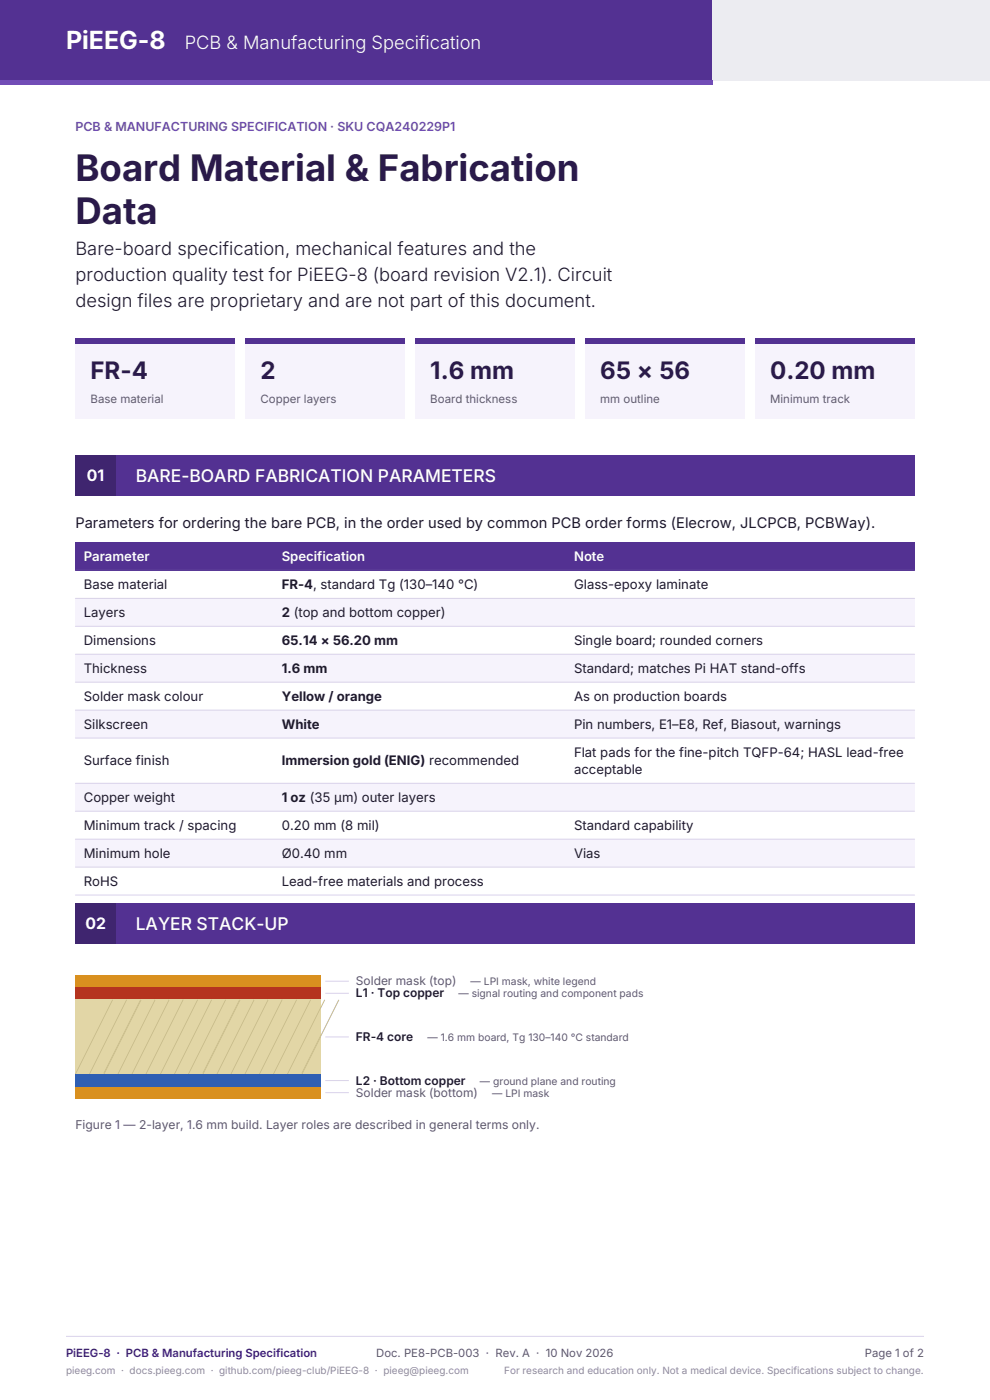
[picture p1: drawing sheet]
<svg xmlns="http://www.w3.org/2000/svg" width="210mm" height="297mm" viewBox="0 0 210 297" stroke-linecap="round" stroke-linejoin="round" font-family="sans-serif">
<defs><g id="words">
<g font-size="7.8" fill="#2a1a4a">
<text x="16" y="38.3">Board Material &amp; Fabrication</text>
<text x="16" y="47.5">Data</text>
</g>
<text font-size="5.3" fill="#fff" x="14" y="10.4">PiEEG-8</text>
<g font-size="5.1" fill="#2a1a4a">
<text x="19.2" y="80.4">FR-4</text>
<text x="55.2" y="80.4">2</text>
<text x="91.3" y="80.4">1.6 mm</text>
<text x="127.3" y="80.4">65 × 56</text>
<text x="163.4" y="80.4">0.20 mm</text>
</g>
<text font-size="3.9" fill="#fff" x="39.2" y="10.4">PCB &amp; Manufacturing Specification</text>
<g font-size="3.9" fill="#1f1b2b">
<text x="16" y="54.2">Bare-board specification, mechanical features and the</text>
<text x="16" y="59.7">production quality test for PiEEG-8 (board revision V2.1). Circuit</text>
<text x="16" y="65.1">design files are proprietary and are not part of this document.</text>
</g>
<g font-size="3.7" fill="#fff">
<text x="28.8" y="102.1">BARE-BOARD FABRICATION PARAMETERS</text>
<text x="28.8" y="197.2">LAYER STACK-UP</text>
</g>
<g font-size="3.4" fill="#fff">
<text x="18.4" y="102">01</text>
<text x="18.1" y="197.1">02</text>
</g>
<text font-size="3.1" fill="#1f1b2b" x="16" y="112">Parameters for ordering the bare PCB, in the order used by common PCB order forms (Elecrow, JLCPCB, PCBWay).</text>
<g font-size="2.8" fill="#fff">
<text x="17.8" y="119">Parameter</text>
<text x="59.8" y="119">Specification</text>
<text x="121.8" y="119">Note</text>
</g>
<g font-size="2.8" fill="#1f1b2b">
<text x="17.8" y="124.9">Base material</text>
<text x="59.8" y="124.9">FR-4, standard Tg (130–140 °C)</text>
<text x="121.8" y="124.9">Glass-epoxy laminate</text>
<text x="17.8" y="130.9">Layers</text>
<text x="59.8" y="130.9">2 (top and bottom copper)</text>
<text x="17.8" y="136.8">Dimensions</text>
<text x="59.8" y="136.8">65.14 × 56.20 mm</text>
<text x="121.8" y="136.8">Single board; rounded corners</text>
<text x="17.8" y="142.7">Thickness</text>
<text x="59.8" y="142.7">1.6 mm</text>
<text x="121.8" y="142.7">Standard; matches Pi HAT stand-offs</text>
<text x="17.8" y="148.6">Solder mask colour</text>
<text x="59.8" y="148.6">Yellow / orange</text>
<text x="121.8" y="148.6">As on production boards</text>
<text x="17.8" y="154.6">Silkscreen</text>
<text x="59.8" y="154.6">White</text>
<text x="121.8" y="154.6">Pin numbers, E1–E8, Ref, Biasout, warnings</text>
<text x="121.8" y="160.5">Flat pads for the fine-pitch TQFP-64; HASL lead-free</text>
<text x="17.8" y="162.3">Surface finish</text>
<text x="59.8" y="162.3">Immersion gold (ENIG) recommended</text>
<text x="121.8" y="164.2">acceptable</text>
<text x="17.8" y="170.1">Copper weight</text>
<text x="59.8" y="170.1">1 oz (35 µm) outer layers</text>
<text x="17.8" y="176">Minimum track / spacing</text>
<text x="59.8" y="176">0.20 mm (8 mil)</text>
<text x="121.8" y="176">Standard capability</text>
<text x="17.8" y="181.9">Minimum hole</text>
<text x="59.8" y="181.9">Ø0.40 mm</text>
<text x="121.8" y="181.9">Vias</text>
<text x="17.8" y="187.9">RoHS</text>
<text x="59.8" y="187.9">Lead-free materials and process</text>
</g>
<text font-size="2.6" fill="#714cb6" x="16" y="27.7">PCB &amp; MANUFACTURING SPECIFICATION · SKU CQA240229P1</text>
<text font-size="2.6" fill="#5d5870" x="16" y="239.6">Figure 1 — 2-layer, 1.6 mm build. Layer roles are described in general terms only.</text>
<g font-size="2.5" fill="#5d5870">
<text x="75.5" y="209">Solder mask (top)</text>
<text x="75.5" y="232.6">Solder mask (bottom)</text>
</g>
<g font-size="2.5" fill="#1f1b2b">
<text x="75.5" y="211.6">L1 · Top copper</text>
<text x="75.5" y="220.8">FR-4 core</text>
<text x="75.5" y="230.1">L2 · Bottom copper</text>
</g>
<g font-size="2.4" fill="#5d5870">
<text x="19.2" y="85.6">Base material</text>
<text x="55.2" y="85.6">Copper layers</text>
<text x="91.3" y="85.6">Board thickness</text>
<text x="127.3" y="85.6">mm outline</text>
<text x="163.4" y="85.6">Minimum track</text>
<text x="79.8" y="287.8">Doc. PE8-PCB-003 · Rev. A · 10 Nov 2026</text>
<text x="183.5" y="287.8">Page 1 of 2</text>
</g>
<text font-size="2.4" fill="#3f256f" x="14" y="287.8">PiEEG-8 · PCB &amp; Manufacturing Specification</text>
<g font-size="2.2" fill="#5d5870">
<text x="99.8" y="209">— LPI mask, white legend</text>
<text x="97.3" y="211.6">— signal routing and component pads</text>
<text x="90.7" y="220.8">— 1.6 mm board, Tg 130–140 °C standard</text>
<text x="101.8" y="230.1">— ground plane and routing</text>
<text x="104.4" y="232.6">— LPI mask</text>
</g>
<g font-size="2.1" fill="#8c87a0">
<text x="14" y="291.4">pieeg.com · docs.pieeg.com · github.com/pieeg-club/PiEEG-8 · pieeg@pieeg.com</text>
<text x="106.9" y="291.4">For research and education only. Not a medical device. Specifications subject to change.</text>
</g>
</g></defs>
<path d="M0 0h151.2v17h-151.2z" fill-rule="evenodd" fill="#533192"/>
<path d="M151.2 0h58.8v17h-58.8z" fill-rule="evenodd" fill="#ececf1"/>
<path d="M0 17h151.2v.9h-151.2z" fill-rule="evenodd" fill="#714cb6"/>
<path d="M14 283.5h182" fill="none" stroke="#d9d2ea" stroke-width=".21"/>
<path d="M16 71.8h33.8v17h-33.8z" fill-rule="evenodd" fill="#f6f3fc"/>
<path d="M16 71.8h33.8v1.1h-33.8z" fill-rule="evenodd" fill="#533192"/>
<path d="M52 71.8h33.9v17h-33.9z" fill-rule="evenodd" fill="#f6f3fc"/>
<path d="M52 71.8h33.9v1.1h-33.9z" fill-rule="evenodd" fill="#533192"/>
<path d="M88.1 71.8h33.8v17h-33.8z" fill-rule="evenodd" fill="#f6f3fc"/>
<path d="M88.1 71.8h33.8v1.1h-33.8z" fill-rule="evenodd" fill="#533192"/>
<path d="M124.1 71.8h33.9v17h-33.9z" fill-rule="evenodd" fill="#f6f3fc"/>
<path d="M124.1 71.8h33.9v1.1h-33.9z" fill-rule="evenodd" fill="#533192"/>
<path d="M160.2 71.8h33.8v17h-33.8z" fill-rule="evenodd" fill="#f6f3fc"/>
<path d="M160.2 71.8h33.8v1.1h-33.8z" fill-rule="evenodd" fill="#533192"/>
<path d="M16 96.6h8.6v8.6h-8.6z" fill-rule="evenodd" fill="#3f256f"/>
<g fill="#533192">
<path d="M24.6 96.6h169.4v8.6h-169.4z" fill-rule="evenodd"/>
<path d="M16 115.1h178v5.9h-178z" fill-rule="evenodd"/>
</g>
<g fill="#f6f3fc">
<path d="M16 126.9h178v6h-178z" fill-rule="evenodd"/>
<path d="M16 138.8h178v5.9h-178z" fill-rule="evenodd"/>
<path d="M16 150.6h178v6h-178z" fill-rule="evenodd"/>
<path d="M16 166.2h178v5.9h-178z" fill-rule="evenodd"/>
<path d="M16 178h178v6h-178z" fill-rule="evenodd"/>
</g>
<path d="M16 121h178M16 126.9h178M16 132.9h178M16 138.8h178M16 144.7h178M16 150.6h178M16 156.6h178M16 166.2h178M16 172.1h178M16 178h178M16 184h178M16 189.9h178" fill="none" stroke="#d9d2ea" stroke-width=".21"/>
<path d="M16 121h178" fill="none" stroke="#533192" stroke-width=".21"/>
<path d="M16 191.7h8.6v8.6h-8.6z" fill-rule="evenodd" fill="#3f256f"/>
<path d="M24.6 191.7h169.4v8.6h-169.4z" fill-rule="evenodd" fill="#533192"/>
<path d="M16 207h52v2.3h-52z" fill-rule="evenodd" fill="#d9901f"/>
<path d="M69 208.2h5" fill="none" stroke="#d9d2ea" stroke-width=".21"/>
<path d="M16 209.3h52v2.8h-52z" fill-rule="evenodd" fill="#b5341f"/>
<path d="M69 210.7h5" fill="none" stroke="#d9d2ea" stroke-width=".21"/>
<path d="M16 212.1h52v15.8h-52z" fill-rule="evenodd" fill="#e2d6a6"/>
<g fill="none" stroke="#cbbf8e" stroke-width=".21">
<path d="M23.9 212.1l-7.9 15.8M26.9 212.1l-7.9 15.8M29.9 212.1l-7.9 15.8M32.9 212.1l-7.9 15.8M35.9 212.1l-7.9 15.8M38.9 212.1l-7.9 15.8M41.9 212.1l-7.9 15.8M44.9 212.1l-7.9 15.8M47.9 212.1l-7.9 15.8M50.9 212.1l-7.9 15.8M53.9 212.1l-7.9 15.8M56.9 212.1l-7.9 15.8"/>
<path d="M59.9 212.1l-7.9 15.8M62.9 212.1l-7.9 15.8M65.9 212.1l-7.9 15.8M68.9 212.1l-7.9 15.8M71.9 212.1l-7.9 15.8"/>
</g>
<path d="M69 220h5" fill="none" stroke="#d9d2ea" stroke-width=".21"/>
<path d="M16 227.9h52v2.7h-52z" fill-rule="evenodd" fill="#2f5fb3"/>
<path d="M69 229.2h5" fill="none" stroke="#d9d2ea" stroke-width=".21"/>
<path d="M16 230.6h52v2.4h-52z" fill-rule="evenodd" fill="#d9901f"/>
<path d="M69 231.8h5" fill="none" stroke="#d9d2ea" stroke-width=".21"/>
<use href="#words"/>
</svg>
